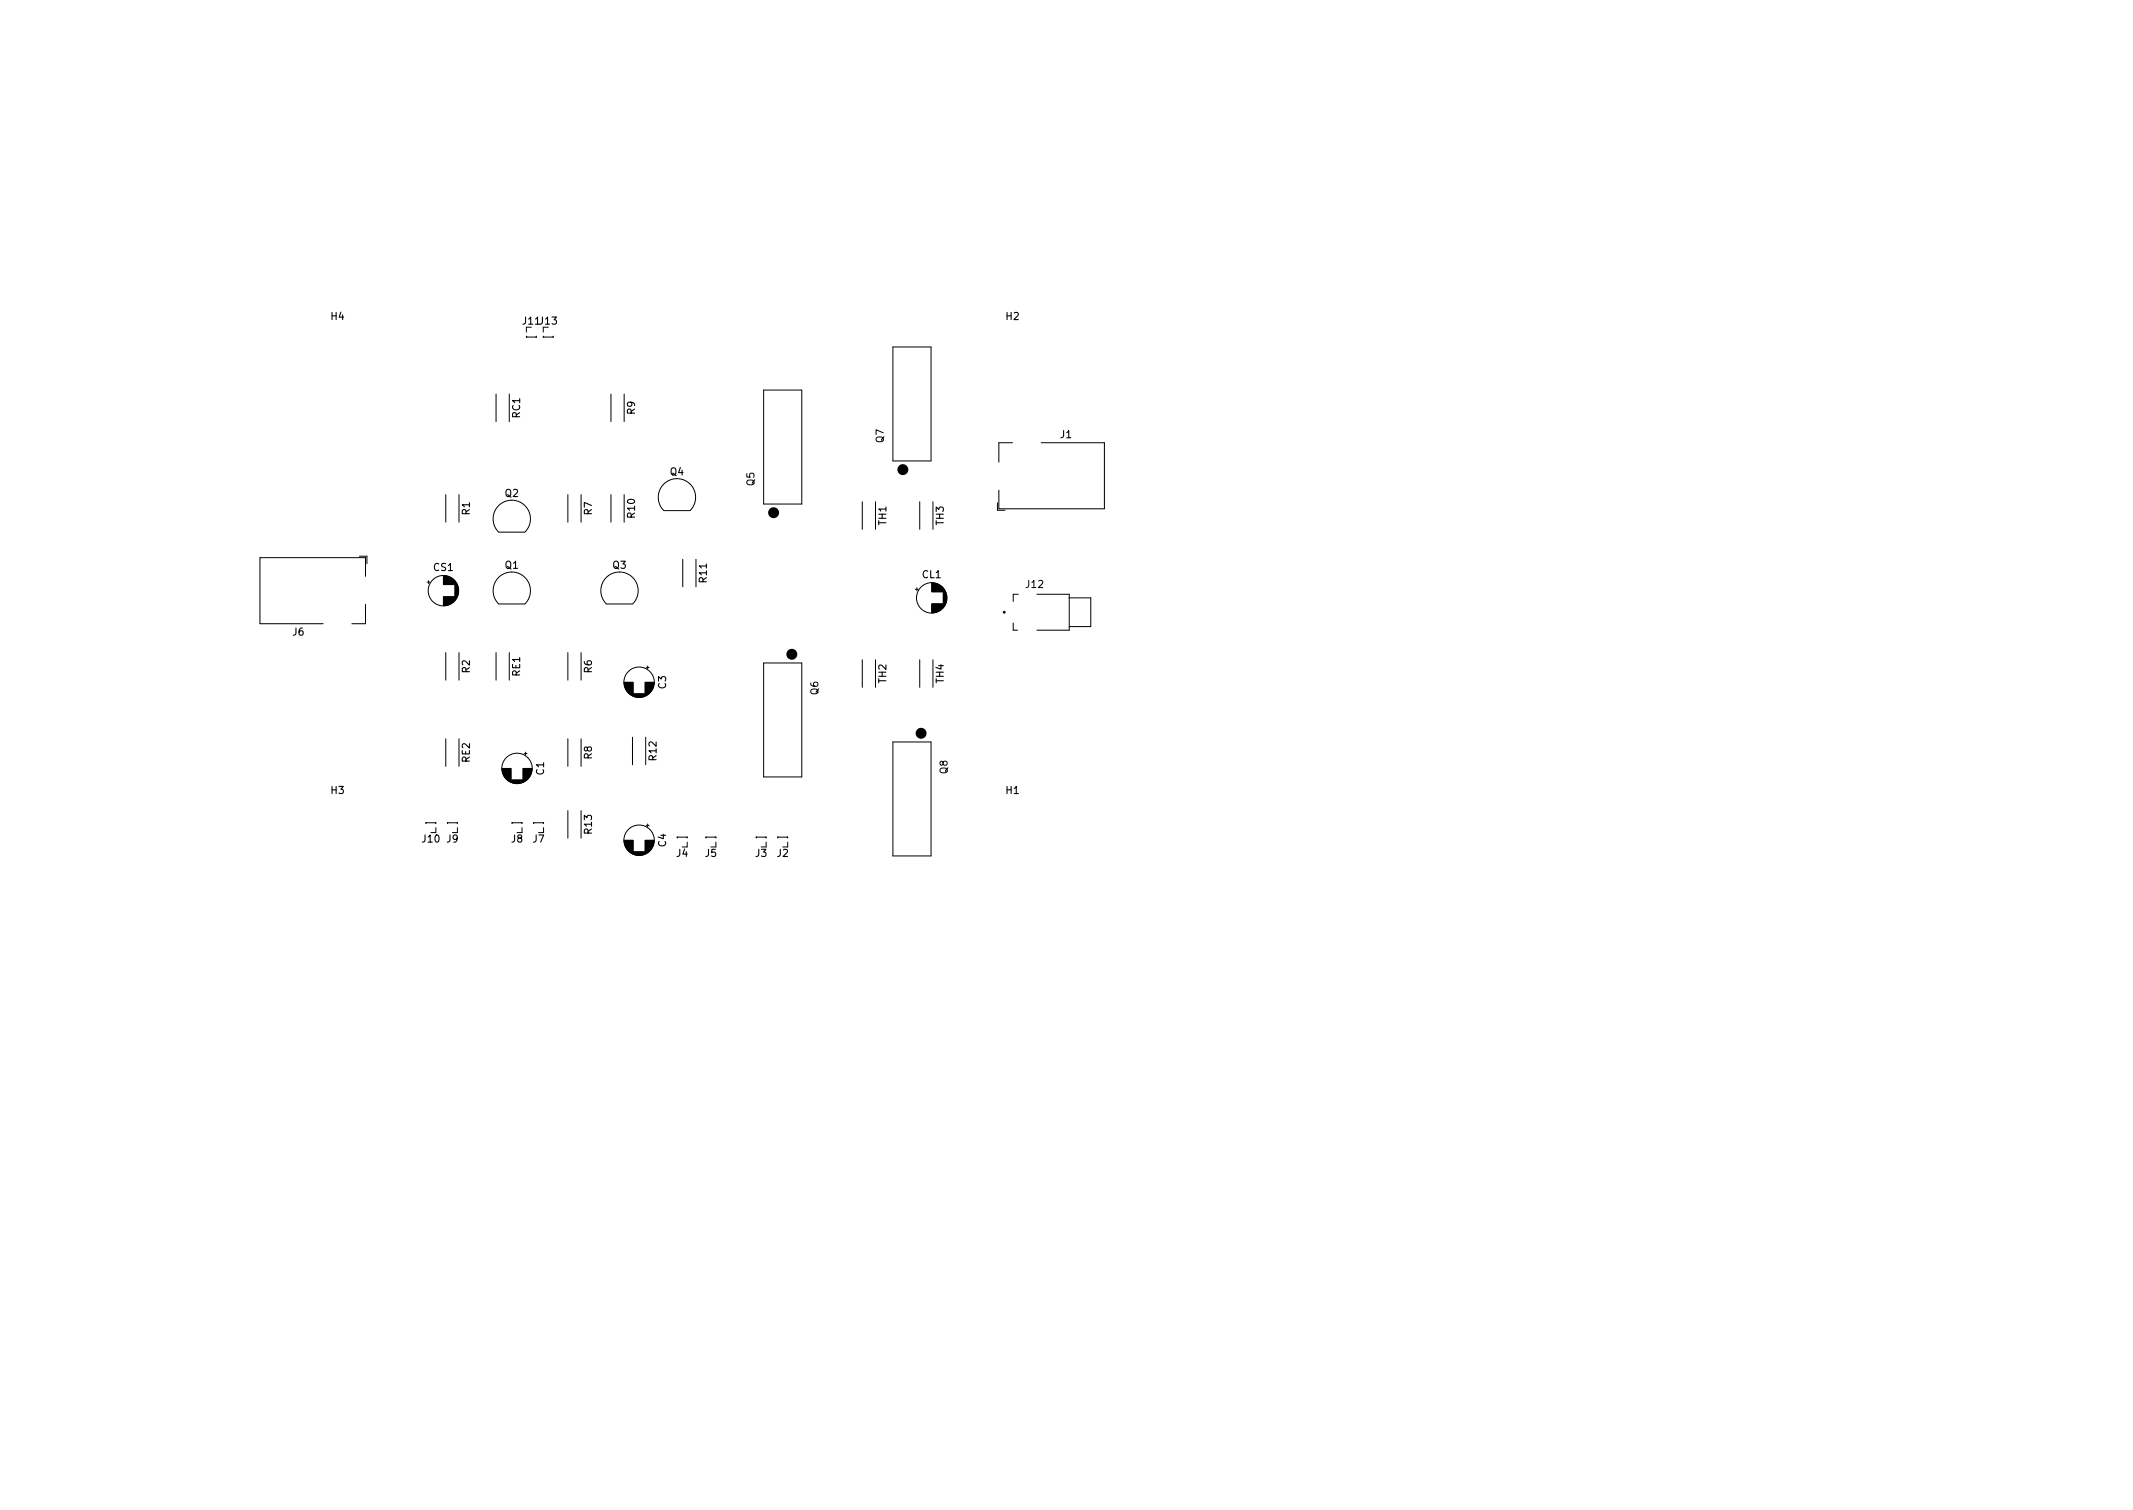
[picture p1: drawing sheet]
<svg xmlns="http://www.w3.org/2000/svg" width="297mm" height="210mm" viewBox="0 0 297 210" stroke-linecap="round" stroke-linejoin="round" font-family="sans-serif">
<defs><g id="words">
<g font-size="1.4">
<text x="46.1" y="44.5">H4</text>
<text x="72.8" y="45.2">J11J13</text>
<text x="140.1" y="44.5">H2</text>
<text x="72.4" y="58.2" transform="rotate(-90 72.4 58.2)">RC1</text>
<text x="88.4" y="57.7" transform="rotate(-90 88.4 57.7)">R9</text>
<text x="123.1" y="61.6" transform="rotate(-90 123.1 61.6)">Q7</text>
<text x="147.7" y="61">J1</text>
<text x="65.4" y="71.7" transform="rotate(-90 65.4 71.7)">R1</text>
<text x="70.3" y="69.2">Q2</text>
<text x="82.4" y="71.7" transform="rotate(-90 82.4 71.7)">R7</text>
<text x="93.3" y="66.2">Q4</text>
<text x="105.1" y="67.6" transform="rotate(-90 105.1 67.6)">Q5</text>
<text x="88.4" y="72.1" transform="rotate(-90 88.4 72.1)">R10</text>
<text x="123.4" y="73.1" transform="rotate(-90 123.4 73.1)">TH1</text>
<text x="131.4" y="73.1" transform="rotate(-90 131.4 73.1)">TH3</text>
<text x="60.4" y="79.5">CS1</text>
<text x="70.3" y="79.2">Q1</text>
<text x="85.3" y="79.2">Q3</text>
<text x="98.4" y="81.1" transform="rotate(-90 98.4 81.1)">R11</text>
<text x="128.4" y="80.5">CL1</text>
<text x="142.9" y="81.9">J12</text>
<text x="40.8" y="88.5">J6</text>
<text x="65.4" y="93.7" transform="rotate(-90 65.4 93.7)">R2</text>
<text x="72.4" y="94.1" transform="rotate(-90 72.4 94.1)">RE1</text>
<text x="82.4" y="93.7" transform="rotate(-90 82.4 93.7)">R6</text>
<text x="92.7" y="95.9" transform="rotate(-90 92.7 95.9)">C3</text>
<text x="123.4" y="95.1" transform="rotate(-90 123.4 95.1)">TH2</text>
<text x="131.4" y="95.1" transform="rotate(-90 131.4 95.1)">TH4</text>
<text x="114" y="96.7" transform="rotate(-90 114 96.7)">Q6</text>
<text x="65.4" y="106.1" transform="rotate(-90 65.4 106.1)">RE2</text>
<text x="75.7" y="107.9" transform="rotate(-90 75.7 107.9)">C1</text>
<text x="82.4" y="105.7" transform="rotate(-90 82.4 105.7)">R8</text>
<text x="91.4" y="105.8" transform="rotate(-90 91.4 105.8)">R12</text>
<text x="132" y="107.7" transform="rotate(-90 132 107.7)">Q8</text>
<text x="46.1" y="110.5">H3</text>
<text x="140.1" y="110.5">H1</text>
<text x="58.8" y="117.3">J10</text>
<text x="62.2" y="117.3">J9</text>
<text x="71.2" y="117.3">J8</text>
<text x="74.2" y="117.3">J7</text>
<text x="82.4" y="116.1" transform="rotate(-90 82.4 116.1)">R13</text>
<text x="92.7" y="117.9" transform="rotate(-90 92.7 117.9)">C4</text>
<text x="94.2" y="119.3">J4</text>
<text x="98.2" y="119.3">J5</text>
<text x="105.2" y="119.3">J3</text>
<text x="108.2" y="119.3">J2</text>
</g>
</g></defs>
<circle cx="139.9" cy="85.2" r=".1" fill="none" stroke="#000" stroke-width=".2"/>
<g fill="none" stroke="#000" stroke-width=".14">
<path d="M69.1 54.9v3.8M70.9 54.9v3.8M73.3 46.8v.1h1.4v-.1M73.3 45.6v.6M75.7 46.8v.1h1.3v-.1M75.7 45.6v.6M85.1 54.9v3.8M86.9 54.9v3.8M106.3 54.3h5.4v15.9h-5.4zM124.3 48.3h5.4v15.9h-5.4zM50 77.4h1.1v1.1M62.1 68.9v3.8"/>
<path d="M63.9 68.9v3.8M69.4 74.1a2.6 2.6 0 0 1 0-3.7 2.6 2.6 0 0 1 3.7 0 2.6 2.6 0 0 1 0 3.7M69.5 74.1h3.6M79.1 68.9v3.8M80.9 68.9v3.8M85.1 68.9v3.8M86.9 68.9v3.8M92.4 71.1a2.6 2.6 0 0 1 0-3.7 2.6 2.6 0 0 1 3.7 0 2.6 2.6 0 0 1 0 3.7M92.5 71.1h3.6M95.1 77.9v3.8M96.9 77.9v3.8M120.1 69.9v3.8"/>
<path d="M121.9 69.9v3.8M128.1 69.9v3.8M129.9 69.9v3.8M138.9 70v1h1M141 61.6h-1.9v2.7M145 61.6h8.8v9.2h-14.7v-2.6M50.9 80.2v-2.6h-14.7v9.2h8.8M50.9 84.1v2.7h-1.9M59.5 81.1h.4M59.7 80.9v.4M61.7 80.2v1.2M61.7 83.1v1.2"/>
<path d="M61.8 80.2v1.2M61.8 83.1v1.2M61.9 80.2v1.2M61.9 83.1v1.2M62 80.2v1.2M62 83.1v1.2M62.1 80.2v1.2M62.1 83.1v1.2M62.1 90.9v3.8M62.2 80.2v1.2M62.2 83.1v1.2M62.3 80.2v1.2"/>
<path d="M62.3 83.1v1.2M62.3 80.3v1.1M62.3 83.1v1.1M62.4 80.3v1.1M62.4 83.1v1.1M62.5 80.3v1.1M62.5 83.1v1.1M62.6 80.3v1.1M62.6 83.1v1.1M62.6 80.4v1M62.6 83.1v1M62.7 80.4v1"/>
<path d="M62.7 83.1v1M62.8 80.4v1M62.8 83.1v1M62.8 80.5v.9M62.8 83.1v.9M62.9 80.5v.9M62.9 83.1v.9M63 80.5v.9M63 83.1v.9M63 80.6v.8M63 83.1v.8M63.1 80.6v.8"/>
<path d="M63.1 83.1v.8M63.1 80.7v.7M63.1 83.1v.7M63.2 80.7v.7M63.2 83.1v.7M63.2 80.8v.6M63.2 83.1v.6M63.3 80.8v.6M63.3 83.1v.6M63.3 80.9v.5M63.3 83.1v.5M63.4 80.9v2.7"/>
<path d="M63.4 81v2.5M63.5 81v2.4M63.5 81.1v2.3M63.6 81.2v2.1M63.6 81.3v1.9M63.7 81.4v1.7M63.7 81.5v1.5M63.8 81.6v1.3M63.8 81.7v1.1M63.8 81.9v.7M63.9 90.9v3.8M69.1 90.9v3.8"/>
<path d="M69.4 84.1a2.6 2.6 0 0 1 0-3.7 2.6 2.6 0 0 1 3.7 0 2.6 2.6 0 0 1 0 3.7M69.5 84.1h3.6M70.9 90.9v3.8M79.1 90.9v3.8M80.9 90.9v3.8M84.4 84.1a2.6 2.6 0 0 1 0-3.7 2.6 2.6 0 0 1 3.7 0 2.6 2.6 0 0 1 0 3.7M84.5 84.1h3.6M86.9 95h1.3M86.9 95.1h1.3M86.9 95.2h1.3M86.9 95.3h1.3M87 95.4h1.2"/>
<path d="M87 95.5h1.2M87 95.6h1.2M87 95.7h1.2M87.1 95.8h1.1M87.1 95.9h1.1M87.1 96h1.1M87.2 96h1M87.2 96.1h1M87.3 96.2h.9M87.4 96.3h.8M87.4 96.4h.8M87.5 96.4h.7"/>
<path d="M87.5 96.5h.7M87.6 96.5h.6M87.6 96.6h.6M87.6 96.6h2.8M87.7 96.6h2.6M87.7 96.7h2.6M87.8 96.7h2.4M87.9 96.8h2.2M88 96.8h2M88.1 96.9h1.8M88.2 97h1.6M88.3 97h1.4"/>
<path d="M88.5 97h1M88.6 97.1h.8M89.8 95h1.3M89.8 95.1h1.3M89.8 95.2h1.3M89.8 95.3h1.3M89.8 95.4h1.3M89.8 95.4h1.2M89.8 95.5h1.2M89.8 95.6h1.2M89.8 95.7h1.2M89.8 95.8h1.1"/>
<path d="M89.8 95.9h1.1M89.8 96h1.1M89.8 96h1M89.8 96.1h1M89.8 96.2h.9M89.8 96.3h.9M89.8 96.3h.8M89.8 96.4h.8M89.8 96.4h.7M89.8 96.5h.7M89.8 96.5h.6M89.8 96.6h.6"/>
<path d="M90 92.9h.4M90.2 92.7v.4M106.3 92.3h5.4v15.9h-5.4zM120.1 91.9v3.8M121.9 91.9v3.8M127.5 82.1h.4M127.7 81.9v.4M128.1 91.9v3.8M129.8 81.2v1.2M129.8 84.1v1.2M129.9 81.2v1.2M129.9 84.1v1.2"/>
<path d="M129.9 91.9v3.8M130 81.2v1.2M130 84.1v1.2M130.1 81.2v1.2M130.1 84.1v1.2M130.2 81.2v1.2M130.2 84.1v1.2M130.3 81.2v1.2M130.3 84.1v1.2M130.3 81.3v1.1M130.3 84.1v1.1M130.4 81.3v1.1"/>
<path d="M130.4 84.1v1.1M130.5 81.3v1.1M130.5 84.1v1.1M130.6 81.3v1.1M130.6 84.1v1.1M130.6 81.4v1M130.6 84.1v1M130.7 81.4v1M130.7 84.1v1M130.8 81.4v1M130.8 84.1v1M130.8 81.5v.9"/>
<path d="M130.8 84.1v.9M130.9 81.5v.9M130.9 84.1v.9M131 81.5v.9M131 84.1v.9M131 81.6v.8M131 84.1v.8M131.1 81.6v.8M131.1 84.1v.8M131.1 81.7v.7M131.1 84.1v.7M131.2 81.7v.7"/>
<path d="M131.2 84.1v.7M131.2 81.8v.6M131.2 84.1v.6M131.3 81.8v.6M131.3 84.1v.6M131.3 81.9v.5M131.3 84.1v.5M131.4 81.9v2.7M131.4 82v2.5M131.5 82v2.4M131.5 82.1v2.3M131.6 82.2v2.1"/>
<path d="M131.6 82.3v1.9M131.7 82.4v1.7M131.7 82.5v1.5M131.8 82.6v1.3M131.8 82.7v1.1M131.8 82.9v.7M141.1 86.7v1h.6M141.8 82.7h-.7v1M144.4 82.7h4.5v5h-4.5M148.9 83.2h3v4h-3M59.3 114.7v-.1h1.4v.1M60.7 115.2v.7"/>
<path d="M62.1 102.9v3.8M62.3 114.7v-.1h1.4v.1M63.7 115.2v.7M63.9 102.9v3.8M69.9 107h1.3M69.9 107.1h1.3M69.9 107.2h1.3M69.9 107.3h1.3M70 107.4h1.2M70 107.5h1.2M70 107.6h1.2M70 107.7h1.2"/>
<path d="M70.1 107.8h1.1M70.1 107.9h1.1M70.1 108h1.1M70.2 108h1M70.2 108.1h1M70.3 108.2h.9M70.4 108.3h.8M70.4 108.4h.8M70.5 108.4h.7M70.5 108.5h.7M70.6 108.5h.6M70.6 108.6h.6"/>
<path d="M70.6 108.6h2.8M70.7 108.6h2.6M70.7 108.7h2.6M70.8 108.7h2.4M70.9 108.8h2.2M71 108.8h2M71.1 108.9h1.8M71.2 109h1.6M71.3 114.7v-.1h1.4v.1M71.3 109h1.4M71.5 109h1M71.6 109.1h.8"/>
<path d="M72.7 115.2v.7M72.8 107h1.3M72.8 107.1h1.3M72.8 107.2h1.3M72.8 107.3h1.3M72.8 107.4h1.2M72.8 107.5h1.2M72.8 107.6h1.2M72.8 107.7h1.2M72.8 107.8h1.1M72.8 107.9h1.1M72.8 108h1.1"/>
<path d="M72.8 108h1M72.8 108.1h1M72.8 108.2h.9M72.8 108.3h.9M72.8 108.3h.8M72.8 108.4h.8M72.8 108.4h.7M72.8 108.5h.7M72.8 108.5h.6M72.8 108.6h.6M73 104.9h.4M73.2 104.7v.4"/>
<path d="M74.3 114.7v-.1h1.4v.1M75.7 115.2v.7M79.1 102.9v3.8M79.1 112.9v3.8M80.9 102.9v3.8M80.9 112.9v3.8M86.9 117h1.3M86.9 117.1h1.3M86.9 117.2h1.3M86.9 117.3h1.3M87 117.4h1.2M87 117.5h1.2"/>
<path d="M87 117.6h1.2M87 117.7h1.2M87.1 117.8h1.1M87.1 117.9h1.1M87.1 118h1.1M87.2 118h1M87.2 118.1h1M87.3 118.2h.9M87.4 118.3h.8M87.4 118.4h.8M87.5 118.4h.7M87.5 118.5h.7"/>
<path d="M87.6 118.5h.6M87.6 118.6h.6M87.6 118.6h2.8M87.7 118.6h2.6M87.7 118.7h2.6M87.8 118.7h2.4M87.9 118.8h2.2M88 118.8h2M88.1 118.9h1.8M88.1 102.6v3.9M88.2 119h1.6M88.3 119h1.4"/>
<path d="M88.5 119h1M88.6 119.1h.8M89.8 117h1.3M89.8 117.1h1.3M89.8 117.2h1.3M89.8 117.3h1.3M89.8 117.4h1.3M89.8 117.4h1.2M89.8 117.5h1.2M89.8 117.6h1.2M89.8 117.7h1.2M89.8 117.8h1.1"/>
<path d="M89.8 117.9h1.1M89.8 118h1.1M89.8 118h1M89.8 118.1h1M89.8 118.2h.9M89.8 118.3h.9M89.8 118.3h.8M89.8 118.4h.8M89.8 118.4h.7M89.8 118.5h.7M89.8 118.5h.6M89.8 118.6h.6"/>
<path d="M89.9 102.6v3.9M90 114.9h.4M90.2 114.7v.4M94.3 116.7v-.1h1.4v.1M95.7 117.2v.7M98.3 116.7v-.1h1.4v.1M99.7 117.2v.7M105.3 116.7v-.1h1.4v.1M106.7 117.2v.7M108.3 116.7v-.1h1.4v.1M109.7 117.2v.7M124.3 103.3h5.4v15.9h-5.4z"/>
<circle cx="61.7" cy="82.2" r="2.12"/>
<circle cx="89" cy="95" r="2.12"/>
<circle cx="129.7" cy="83.2" r="2.12"/>
<circle cx="72" cy="107" r="2.12"/>
<circle cx="89" cy="117" r="2.12"/>
</g>
<g fill="none" stroke="#000" stroke-width=".76">
<circle cx="107.7" cy="71.4" r=".38"/>
<circle cx="125.7" cy="65.4" r=".38"/>
<circle cx="110.3" cy="91.1" r=".38"/>
<circle cx="128.3" cy="102.1" r=".38"/>
</g>
<use href="#words"/>
</svg>
